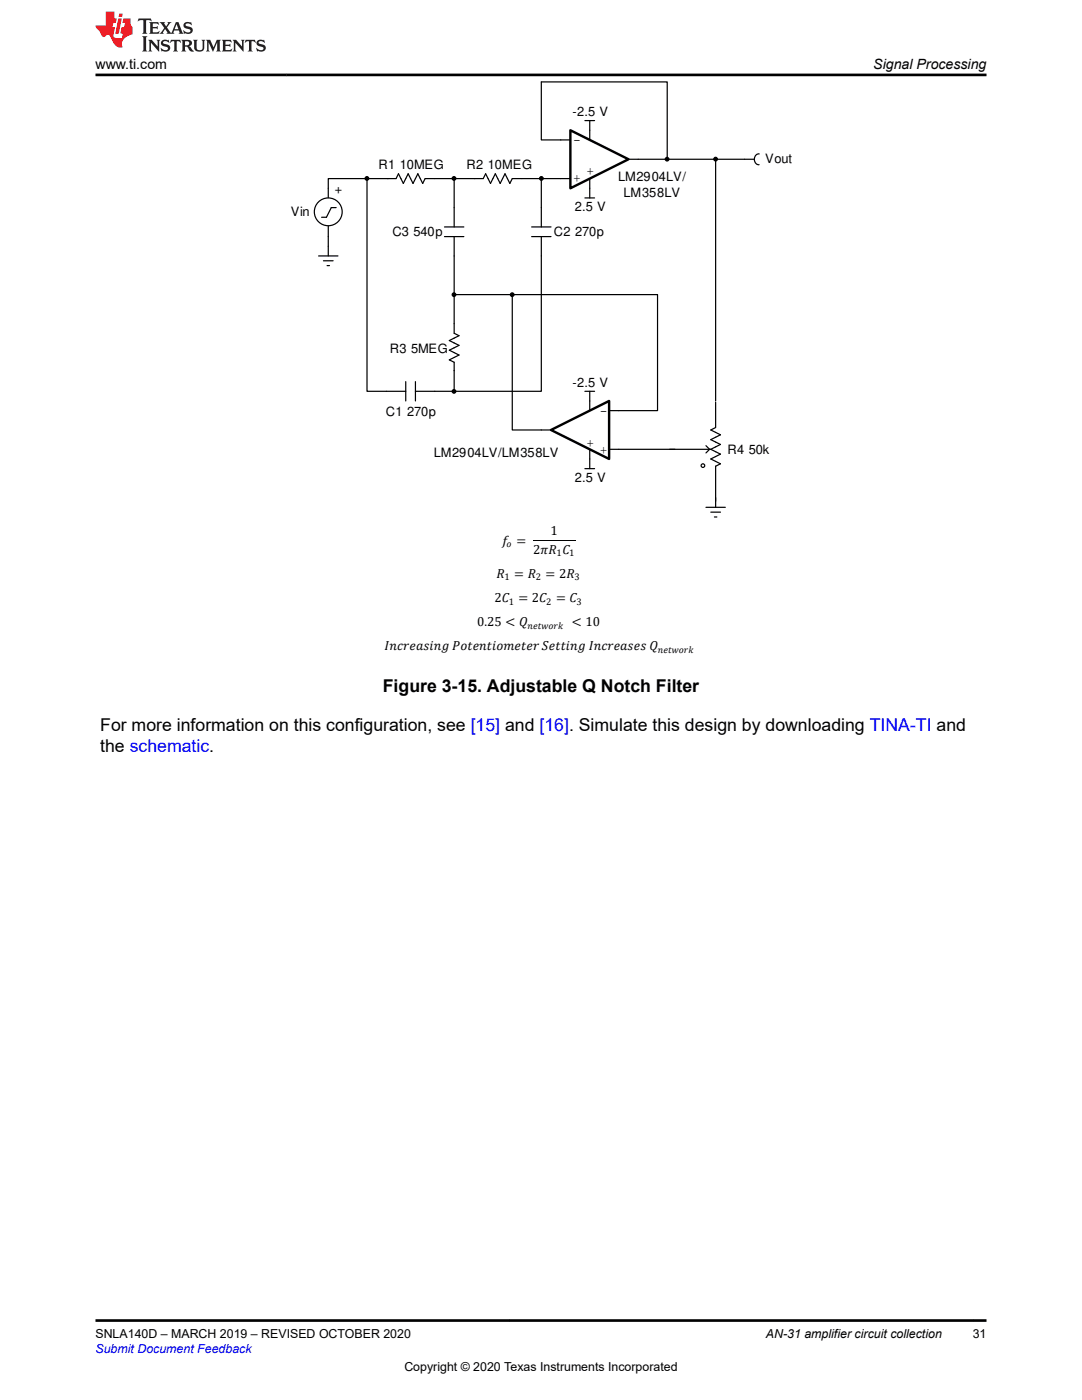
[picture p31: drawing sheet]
<svg xmlns="http://www.w3.org/2000/svg" width="216mm" height="279mm" viewBox="0 0 216 279" stroke-linecap="round" stroke-linejoin="round" font-family="sans-serif">
<defs><g id="words">
<g font-size="3.5">
<text x="76.4" y="138.2">Figure 3-15. Adjustable Q Notch Filter</text>
<text x="20" y="145.9">For more information on this configuration, see [15] and [16]. Simulate this design by downloading TINA-TI and</text>
<text x="20" y="150.2">the schematic.</text>
</g>
<g font-size="2.8">
<text x="19.1" y="13.8">www.ti.com</text>
<text x="174.3" y="13.8">Signal Processing</text>
</g>
<g font-size="2.6">
<text x="114.3" y="23.2">-2.5 V</text>
<text x="114.3" y="28.8">-</text>
<text x="75.5" y="33.8">R1 10MEG</text>
<text x="93.1" y="33.8">R2 10MEG</text>
<text x="117" y="35">+</text>
<text x="152.7" y="32.6">Vout</text>
<text x="68.2" y="38.8" transform="rotate(-90 68.2 38.8)">+</text>
<text x="114.3" y="36.4">+</text>
<text x="123.3" y="36.2">LM2904LV/</text>
<text x="124.4" y="39.3">LM358LV</text>
<text x="58" y="43.1">Vin</text>
<text x="78.3" y="47.1">C3 540p</text>
<text x="110.5" y="47.1">C2 270p</text>
<text x="114.7" y="42.1">2.5 V</text>
<text x="77.8" y="70.4">R3 5MEG</text>
<text x="114.3" y="77.3">-2.5 V</text>
<text x="77" y="83">C1 270p</text>
<text x="119.7" y="82.9">-</text>
<text x="117.1" y="89.1">+</text>
<text x="86.5" y="91.2">LM2904LV/LM358LV</text>
<text x="119.7" y="90.6">+</text>
<text x="145.1" y="90.7">R4 50k</text>
<text x="114.7" y="96.2">2.5 V</text>
<text x="109.9" y="106.7">1</text>
<text x="100.2" y="108.7">B =</text>
<text x="106.4" y="110.5">2Ë4 %</text>
<text x="99.1" y="115.3">4</text>
<text x="102.6" y="115.3">= 4</text>
<text x="108.9" y="115.3">= 24</text>
<text x="95.2" y="125">0.25 &lt; 3</text>
<text x="98.7" y="120.1">2% = 2% = %</text>
<text x="114.1" y="125">&lt; 10</text>
<text x="76.7" y="129.8">+J?NA=OEJC 2KPAJPEKIAPAN 5APPEJC +J?NA=OAO 3</text>
</g>
<g font-size="2.5">
<text x="19" y="267.1">SNLA140D – MARCH 2019 – REVISED OCTOBER 2020</text>
<text x="152.8" y="267.1">AN-31 amplifier circuit collection</text>
<text x="194.1" y="267.1">31</text>
<text x="80.7" y="273.5">Copyright © 2020 Texas Instruments Incorporated</text>
</g>
<text font-size="2.5" fill="#00f" x="19" y="270">Submit Document Feedback</text>
<g font-size="1.9">
<text x="101.1" y="109.2">K</text>
<text x="111" y="111">1</text>
<text x="113.6" y="111">1</text>
<text x="100.6" y="115.8">1</text>
<text x="106.9" y="115.8">2</text>
<text x="114.6" y="115.8">3</text>
<text x="101.5" y="120.7">1</text>
<text x="105.3" y="125.5">JAPSKNG</text>
<text x="109" y="120.7">2</text>
<text x="115.1" y="120.7">3</text>
<text x="131.3" y="130.4">JAPSKNG</text>
</g>
</g></defs>
<g fill="#000">
<circle cx="73.2" cy="35.6" r=".36"/>
<circle cx="90.6" cy="35.6" r=".36"/>
<circle cx="108" cy="35.6" r=".36"/>
<circle cx="133.1" cy="31.8" r=".36"/>
<circle cx="142.8" cy="31.8" r=".36"/>
<circle cx="90.6" cy="58.8" r=".36"/>
<circle cx="102.2" cy="58.8" r=".36"/>
<circle cx="90.6" cy="78.1" r=".36"/>
</g>
<g fill="none" stroke="#000" stroke-width=".24">
<path d="M111.9 35.6h1.9M111.9 27.9h1.9M116.7 24.1h1.9M116.7 39.5h1.9M117.7 24.1v3.8M117.7 35.6v3.9M125.4 31.8h1.9M63.6 51.1h3.8M64.5 52h2M65.3 53h.4M65.5 49.2v1.9M116.7 78.1h1.9"/>
<path d="M117.7 78.1v1.9M116.7 93.5h1.9M117.7 91.6v1.9M142.8 99.3v1.9M140.9 101.2h3.8M141.8 102.2h2M142.6 103.2h.4"/>
<circle cx="73.2" cy="35.6" r=".36"/>
<circle cx="90.6" cy="35.6" r=".36"/>
<circle cx="108" cy="35.6" r=".36"/>
<circle cx="133.1" cy="31.8" r=".36"/>
<circle cx="142.8" cy="31.8" r=".36"/>
<circle cx="90.6" cy="58.8" r=".36"/>
<circle cx="102.2" cy="58.8" r=".36"/>
<circle cx="90.6" cy="78.1" r=".36"/>
</g>
<path d="M113.8 26l11.6 5.8-11.6 5.8z" fill="#fff"/>
<path d="M113.8 26l11.6 5.8-11.6 5.8z" fill="none" stroke="#000" stroke-width=".48"/>
<path d="M108 85.8h1.9M117.7 80v2M117.7 89.7v1.9M121.5 89.7h2M121.5 82h2" fill="none" stroke="#000" stroke-width=".24"/>
<path d="M109.9 85.8l11.6-5.8v11.6z" fill="#fff"/>
<path d="M109.9 85.8l11.6-5.8v11.6z" fill="none" stroke="#000" stroke-width=".48"/>
<g fill="none" stroke="#000" stroke-width=".24">
<path d="M73.2 35.6v42.5h7.8M73.2 35.6h-7.7v3.8M73.2 35.6h5.8l.5-.9 1 1.9 .9-1.9 1 1.9 1-1.9 .9 1.9 .5-1h11.6l.5-.9 1 1.9 .9-1.9 1 1.9 1-1.9 .9 1.9 .5-1h9.7M90.6 35.6v9.7M108 35.6v9.7M111.9 27.9h-3.9v-11.6h25.1v15.5M127.3 31.8h23.2M142.8 31.8v48.2M151.5 30.7a1.08 1.08 0 0 0-1 1.1 1.08 1.08 0 0 0 1 1.1M65.5 45.1v4.1M67.1 41.4h-1l-1 2h-.9M88.7 47.2h3.9"/>
<path d="M88.7 45.3h3.9M90.6 47.2v19.3l1 .5-1.9 1 1.9 .9-1.9 1 1.9 1-1.9 .9 .9 .5v5.8M90.6 58.8h11.6M102.2 58.8v27h5.8M102.2 58.8h29v23.2h-7.7M106.1 47.2h3.8M106.1 45.3h3.8M108 47.2v30.9h-17.4M81 76.2v3.8M82.9 78.1h7.7M82.9 76.2v3.8M123.5 89.7h18.3"/>
<path d="M140.9 88.9l.7 .8-.7 .7M141.8 89.7l2 .9-2 1 2 1-1 .4v7M142.8 80.3v5M142.8 85.3l-1 .5 2 1-2 .9 2 1-2 1"/>
<circle cx="65.5" cy="42.3" r="2.78"/>
<circle cx="140.3" cy="92.9" r=".36"/>
</g>
<path d="M106.4 108h8.4" fill="none" stroke="#000" stroke-width=".2"/>
<path d="M27.7 3.7l-.2 .6 .5-.3h.6v.2v2.2l-.2 .3h1l-.2-.3v-2.2v-.2h.5l.5 .3-.1-.6zM29.8 4.4l.2 .4v1.6l-.2 .3h1.9l.1-.5a1.08 1.08 0 0 1-1.3 .1v-.6h.6l.4 .1v-.6l-.4 .2h-.6v-.6l.2-.1a1 1 0 0 1 1 .3l-.1-.6zM31.8 4.4l1 1.2-1 1.1h.9l-.2-.2 .4-.7 .5 .7-.2 .2h1.6l-.2-.2 .1-.4h1l.1 .4-.1 .2h.9l-.2-.3-.8-2h-.5l-1 2.2-.8-1.1 .9-1.1h-.8l.2 .2-.5 .7-.3-.7 .1-.2zM35.2 4.8l.4 1h-.8zM36.8 4.6a.65 .65 0 0 0-.2 .7 .65 .65 0 0 0 .6 .4l.7 .2 .1 .2a.79 .79 0 0 1-.7 .4 .79 .79 0 0 1-.7-.5l.1 .7 .2-.1a.93 .93 0 0 0 1.1 .1 .93 .93 0 0 0 .4-.9 1.46 1.46 0 0 0-1.2-.6l-.1-.4a1.09 1.09 0 0 1 1.2 .2l-.2-.6-.1 .1-.6-.1zM28.4 7.2l.2 .4v2.3l-.2 .4h1l-.2-.4v-2.3l.2-.4zM29.6 7.9l.2 .4v1.6l-.2 .4h.8l-.3-.4v-1.4l1.7 1.8v-2l.2-.4h-.8l.2 .3 .1 1.1-1.2-1.4zM32.3 8.1a.65 .65 0 0 0-.2 .7 .65 .65 0 0 0 .7 .4l.6 .2 .1 .3a.79 .79 0 0 1-.7 .3 .79 .79 0 0 1-.7-.5l.1 .8 .2-.1a.93 .93 0 0 0 1.1 0 .93 .93 0 0 0 .4-.9 1.46 1.46 0 0 0-1.2-.6l-.1-.4a1.09 1.09 0 0 1 1.2 .2l-.2-.6-.1 .1-.6-.1zM34.1 7.9l-.1 .7a.63 .63 0 0 1 .7-.4l.1 1.7-.3 .4h1l-.2-.4v-1.7a.66 .66 0 0 1 .8 .4l-.1-.7zM36.2 7.9l.2 .4v1.6l-.2 .4h.9l-.2-.2v-.8l.5 .1 .1 .1a.79 .79 0 0 0 1.2 .7l-1-1a.61 .61 0 0 0 .6-.6 .61 .61 0 0 0-.5-.6zM36.9 8.3l.2-.1a.47 .47 0 0 1 .5 .1 .47 .47 0 0 1 .1 .5l-.2 .2h-.6zM38.5 7.9l.2 .3a2.27 2.27 0 0 0 .4 1.9 1.04 1.04 0 0 0 1.7-.6v-1.3l.2-.3h-.8l.2 .4v1.2a.6 .6 0 0 1-.6 .5 .6 .6 0 0 1-.6-.5v-1.2l.3-.4zM41.1 7.9l.2 .4v1.6l-.2 .4h.7l-.2-.4v-1.5l.9 1.9 .8-1.9v1.5l-.2 .4h1l-.3-.4v-1.6l.3-.4h-.8l-.7 1.6-.7-1.6zM44.3 7.9l.2 .4v1.6l-.2 .4h1.9l.1-.6a1.09 1.09 0 0 1-1.3 .1v-.6h.6l.4 .2v-.7l-.4 .2h-.6v-.5l.2-.2a1.01 1.01 0 0 1 1 .3l-.1-.6zM46.4 7.9l.3 .4v1.6l-.3 .4h.8l-.2-.4v-1.4l1.6 1.8v-2l.2-.4h-.7l.2 .3v1.1l-1.2-1.4zM49 7.9l-.1 .7a.63 .63 0 0 1 .8-.4v1.7l-.3 .4h1l-.2-.4v-1.7a.66 .66 0 0 1 .8 .4l-.1-.7zM51.4 8.1a.65 .65 0 0 0-.2 .7 .65 .65 0 0 0 .6 .4l.6 .2 .2 .3a.79 .79 0 0 1-.8 .3 .79 .79 0 0 1-.6-.5l.1 .8 .2-.1a.93 .93 0 0 0 1 0 .93 .93 0 0 0 .5-.9 1.46 1.46 0 0 0-1.3-.6l-.1-.4a1.09 1.09 0 0 1 1.3 .2l-.2-.6-.2 .1-.5-.1z" fill="#231f20"/>
<path d="M21.1 2.3v2.8h-2v.4l.9 .9a.95 .95 0 0 0 .9 .9 .59 .59 0 0 1 .6-.3 .59 .59 0 0 1 .5 .3l.4 .8a1.59 1.59 0 0 0 2.1 1.3 1.61 1.61 0 0 1 1-2.2l1-.4-.1-1.4a1.59 1.59 0 0 1-.4-1.7h-1.4l-.2 .9h.5l-.1 .8h-.5l-.2 1v.3h.4l-.2 .9h-.6a.73 .73 0 0 1-1.1-.6l.3-1.6h-.5l.2-.8h.5l.2-.9h-.5v-1.4zM23.6 3.7l-.6 3h.7l.6-3zM23.8 2.7l-.1 .7h.7l.1-.7z" fill="#ed1c24"/>
<path d="M19 15h177.8M19.1 263.5h177.8" fill="none" stroke="#000" stroke-width=".53"/>
<use href="#words"/>
</svg>
